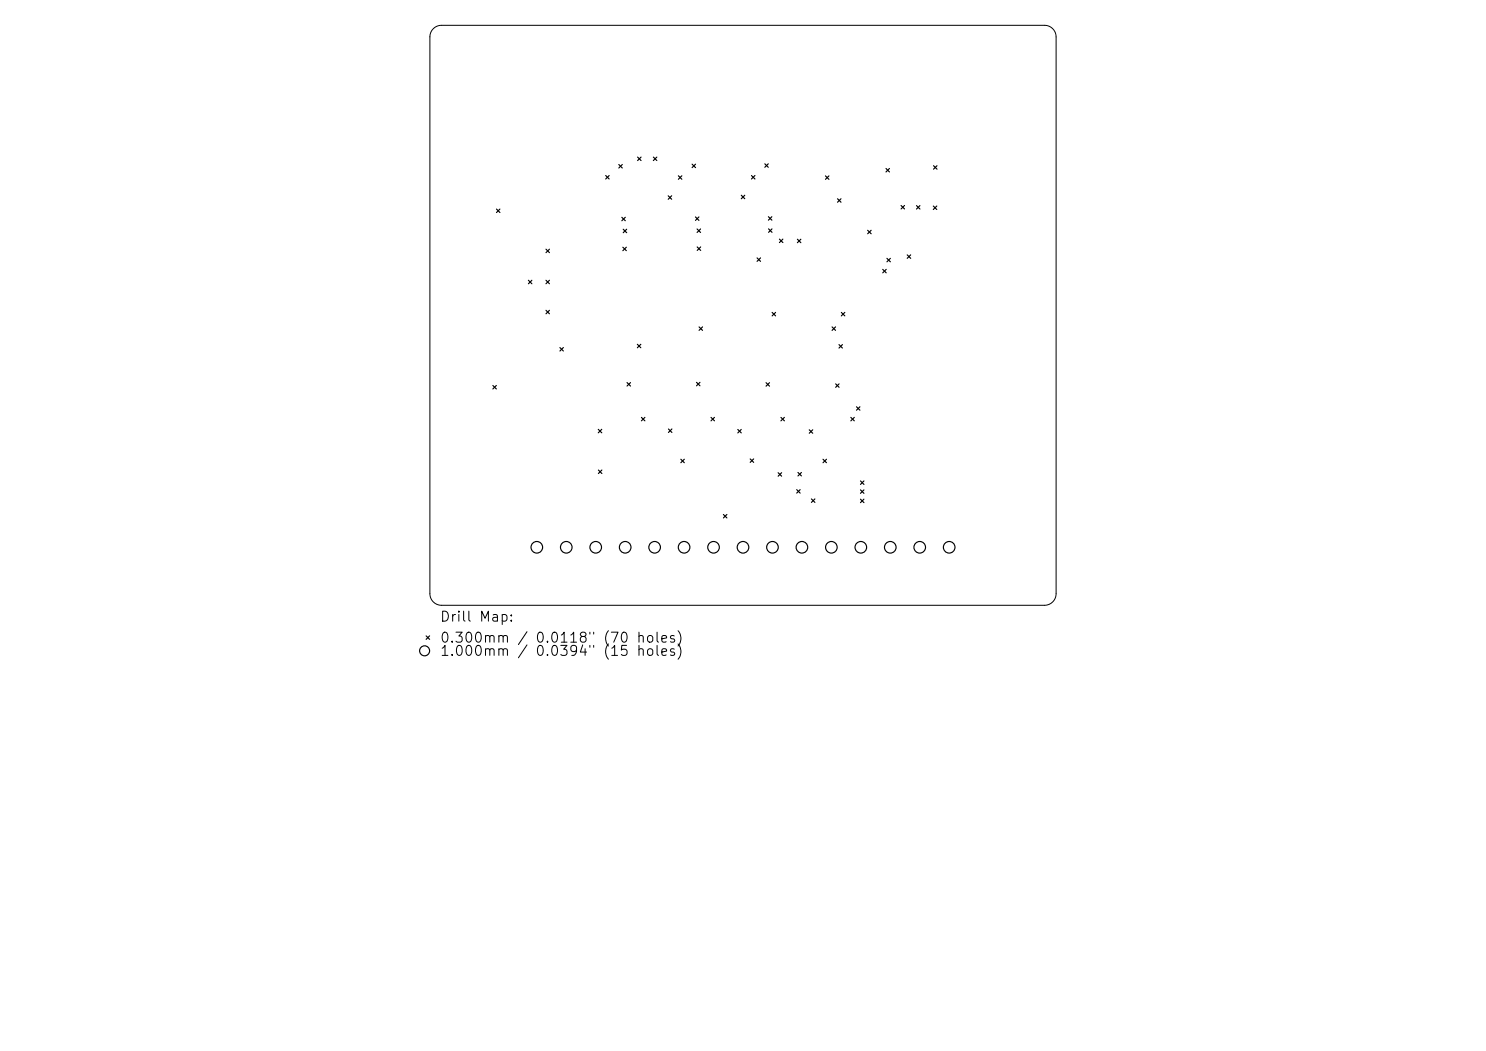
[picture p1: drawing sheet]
<svg xmlns="http://www.w3.org/2000/svg" width="297mm" height="210mm" viewBox="0 0 297 210" stroke-linecap="round" stroke-linejoin="round" font-family="sans-serif">
<defs><g id="words">
<g font-size="2">
<text x="87.8" y="124.7">Drill Map:</text>
<text x="87.8" y="128.9">0.300mm / 0.0118&quot; (70 holes)</text>
<text x="87.8" y="131.6">1.000mm</text>
<text x="106.8" y="131.6">0.0394&quot; (15</text>
</g>
</g></defs>
<path d="M86.6 5.7l.8-.5 .8-.1h120.6a2.32 2.32 0 0 1 2.3 2.3v111.2a2.32 2.32 0 0 1-2.3 2.3h-120.6a2.32 2.32 0 0 1-2.3-2.3v-111.2l.2-.8z" fill="none" stroke="#000" stroke-width=".2"/>
<g fill="none" stroke="#000" stroke-width=".23">
<path d="M121.1 35.1l.7 .7M121.8 35.1l-.7 .7M123.7 32.9l.7 .7M124.4 32.9l-.7 .7M127.4 31.4l.7 .7M128.1 31.4l-.7 .7M130.6 31.4l.7 .7M131.3 31.4l-.7 .7M133.6 39.1l.6 .7M134.2 39.1l-.6 .7M135.6 35.1l.7 .7M136.3 35.1l-.7 .7"/>
<path d="M138.3 32.8l.7 .7M139 32.8l-.7 .7M148.2 39l.7 .7M148.9 39l-.7 .7M150.2 35.1l.7 .7M150.9 35.1l-.7 .7M152.9 32.7l.7 .7M153.6 32.7l-.7 .7M165 35.1l.7 .7M165.7 35.1l-.7 .7M167.4 39.7l.7 .7M168.1 39.7l-.7 .7"/>
<path d="M177.1 33.7l.7 .7M177.8 33.7l-.7 .7M186.6 33.1l.7 .7M187.3 33.1l-.7 .7M99.2 41.8l.7 .7M99.9 41.8l-.7 .7M105.6 56l.7 .7M106.3 56l-.7 .7M109.1 49.8l.7 .7M109.1 56l.7 .7M109.8 49.8l-.7 .7M109.8 56l-.7 .7"/>
<path d="M124.3 43.4l.7 .7M124.5 49.4l.7 .7M124.6 45.8l.7 .7M125 43.4l-.7 .7M125.2 49.4l-.7 .7M125.3 45.8l-.7 .7M139 43.3l.7 .7M139.3 45.8l.7 .6M139.3 49.3l.7 .7M139.7 43.3l-.7 .7M140 45.8l-.7 .6M140 49.3l-.7 .7"/>
<path d="M151.3 51.5l.7 .7M152 51.5l-.7 .7M153.6 43.3l.7 .7M153.6 45.7l.7 .7M154.3 43.3l-.7 .7M154.3 45.7l-.7 .7M155.8 47.8l.7 .7M156.5 47.8l-.7 .7M159.4 47.8l.7 .7M160.1 47.8l-.7 .7M173.4 46l.7 .7M174.1 46l-.7 .7"/>
<path d="M176.4 53.8l.7 .7M177.1 53.8l-.7 .7M177.3 51.6l.7 .7M178 51.6l-.7 .7M180.1 41.1l.7 .7M180.8 41.1l-.7 .7M181.3 50.9l.7 .7M182 50.9l-.7 .7M183.2 41.1l.7 .7M183.9 41.1l-.7 .7M186.5 41.2l.7 .7M187.2 41.2l-.7 .7"/>
<path d="M98.5 77l.7 .7M99.2 77l-.7 .7M109.1 62l.7 .7M109.8 62l-.7 .7M111.9 69.4l.7 .7M112.6 69.4l-.7 .7M125.3 76.4l.7 .7M126 76.4l-.7 .7M127.4 68.8l.7 .7M128.1 68.8l-.7 .7M139.2 76.4l.7 .7M139.7 65.3l.7 .7"/>
<path d="M139.9 76.4l-.7 .7M140.4 65.3l-.7 .7M153.1 76.5l.7 .7M153.8 76.5l-.7 .7M154.3 62.4l.7 .7M155 62.4l-.7 .7M166.3 65.3l.7 .7M167 65.3l-.7 .7M167 76.7l.7 .7M167.7 68.9l.7 .6M167.7 76.7l-.7 .7M168.2 62.4l.7 .7"/>
<path d="M168.4 68.9l-.7 .6M168.9 62.4l-.7 .7M119.6 85.8l.7 .7M119.6 93.9l.7 .7M120.3 85.8l-.7 .7M120.3 93.9l-.7 .7M128.2 83.4l.7 .7M128.9 83.4l-.7 .7M133.6 85.7l.7 .7M134.3 85.7l-.7 .7M136.1 91.8l.7 .7M136.8 91.8l-.7 .7"/>
<path d="M142.1 83.4l.7 .7M142.8 83.4l-.7 .7M147.5 85.8l.7 .7M148.2 85.8l-.7 .7M149.9 91.7l.7 .7M150.6 91.7l-.7 .7M155.5 94.5l.7 .6M156.1 83.4l.7 .7M156.2 94.5l-.7 .6M156.8 83.4l-.7 .7M159.2 97.8l.7 .7M159.5 94.4l.7 .7"/>
<path d="M159.9 97.8l-.7 .7M160.2 94.4l-.7 .7M161.7 85.9l.7 .7M162.2 99.7l.7 .7M162.4 85.9l-.7 .7M162.9 99.7l-.7 .7M164.5 91.8l.7 .7M165.2 91.8l-.7 .7M170.1 83.4l.7 .7M170.8 83.4l-.7 .7M171.2 81.3l.7 .7M171.9 81.3l-.7 .7"/>
<path d="M172 96.1l.7 .7M172 97.9l.7 .7M172 99.7l.7 .7M172.7 96.1l-.7 .7M172.7 97.9l-.7 .7M172.7 99.7l-.7 .7M144.6 102.8l.7 .7M145.3 102.8l-.7 .7M85.2 127.1l.7 .7M85.9 127.1l-.7 .7"/>
<circle cx="107.3" cy="109.4" r="1.16"/>
<circle cx="113.2" cy="109.4" r="1.16"/>
<circle cx="119.1" cy="109.4" r="1.16"/>
<circle cx="125" cy="109.4" r="1.16"/>
<circle cx="130.8" cy="109.4" r="1.16"/>
<circle cx="136.7" cy="109.4" r="1.16"/>
<circle cx="142.6" cy="109.4" r="1.16"/>
<circle cx="148.5" cy="109.4" r="1.16"/>
<circle cx="154.4" cy="109.4" r="1.16"/>
<circle cx="160.3" cy="109.4" r="1.16"/>
<circle cx="166.2" cy="109.4" r="1.16"/>
<circle cx="172" cy="109.4" r="1.16"/>
<circle cx="177.9" cy="109.4" r="1.16"/>
<circle cx="183.8" cy="109.4" r="1.16"/>
<circle cx="189.7" cy="109.4" r="1.16"/>
<circle cx="84.9" cy="130" r="1"/>
</g>
<use href="#words"/>
</svg>
